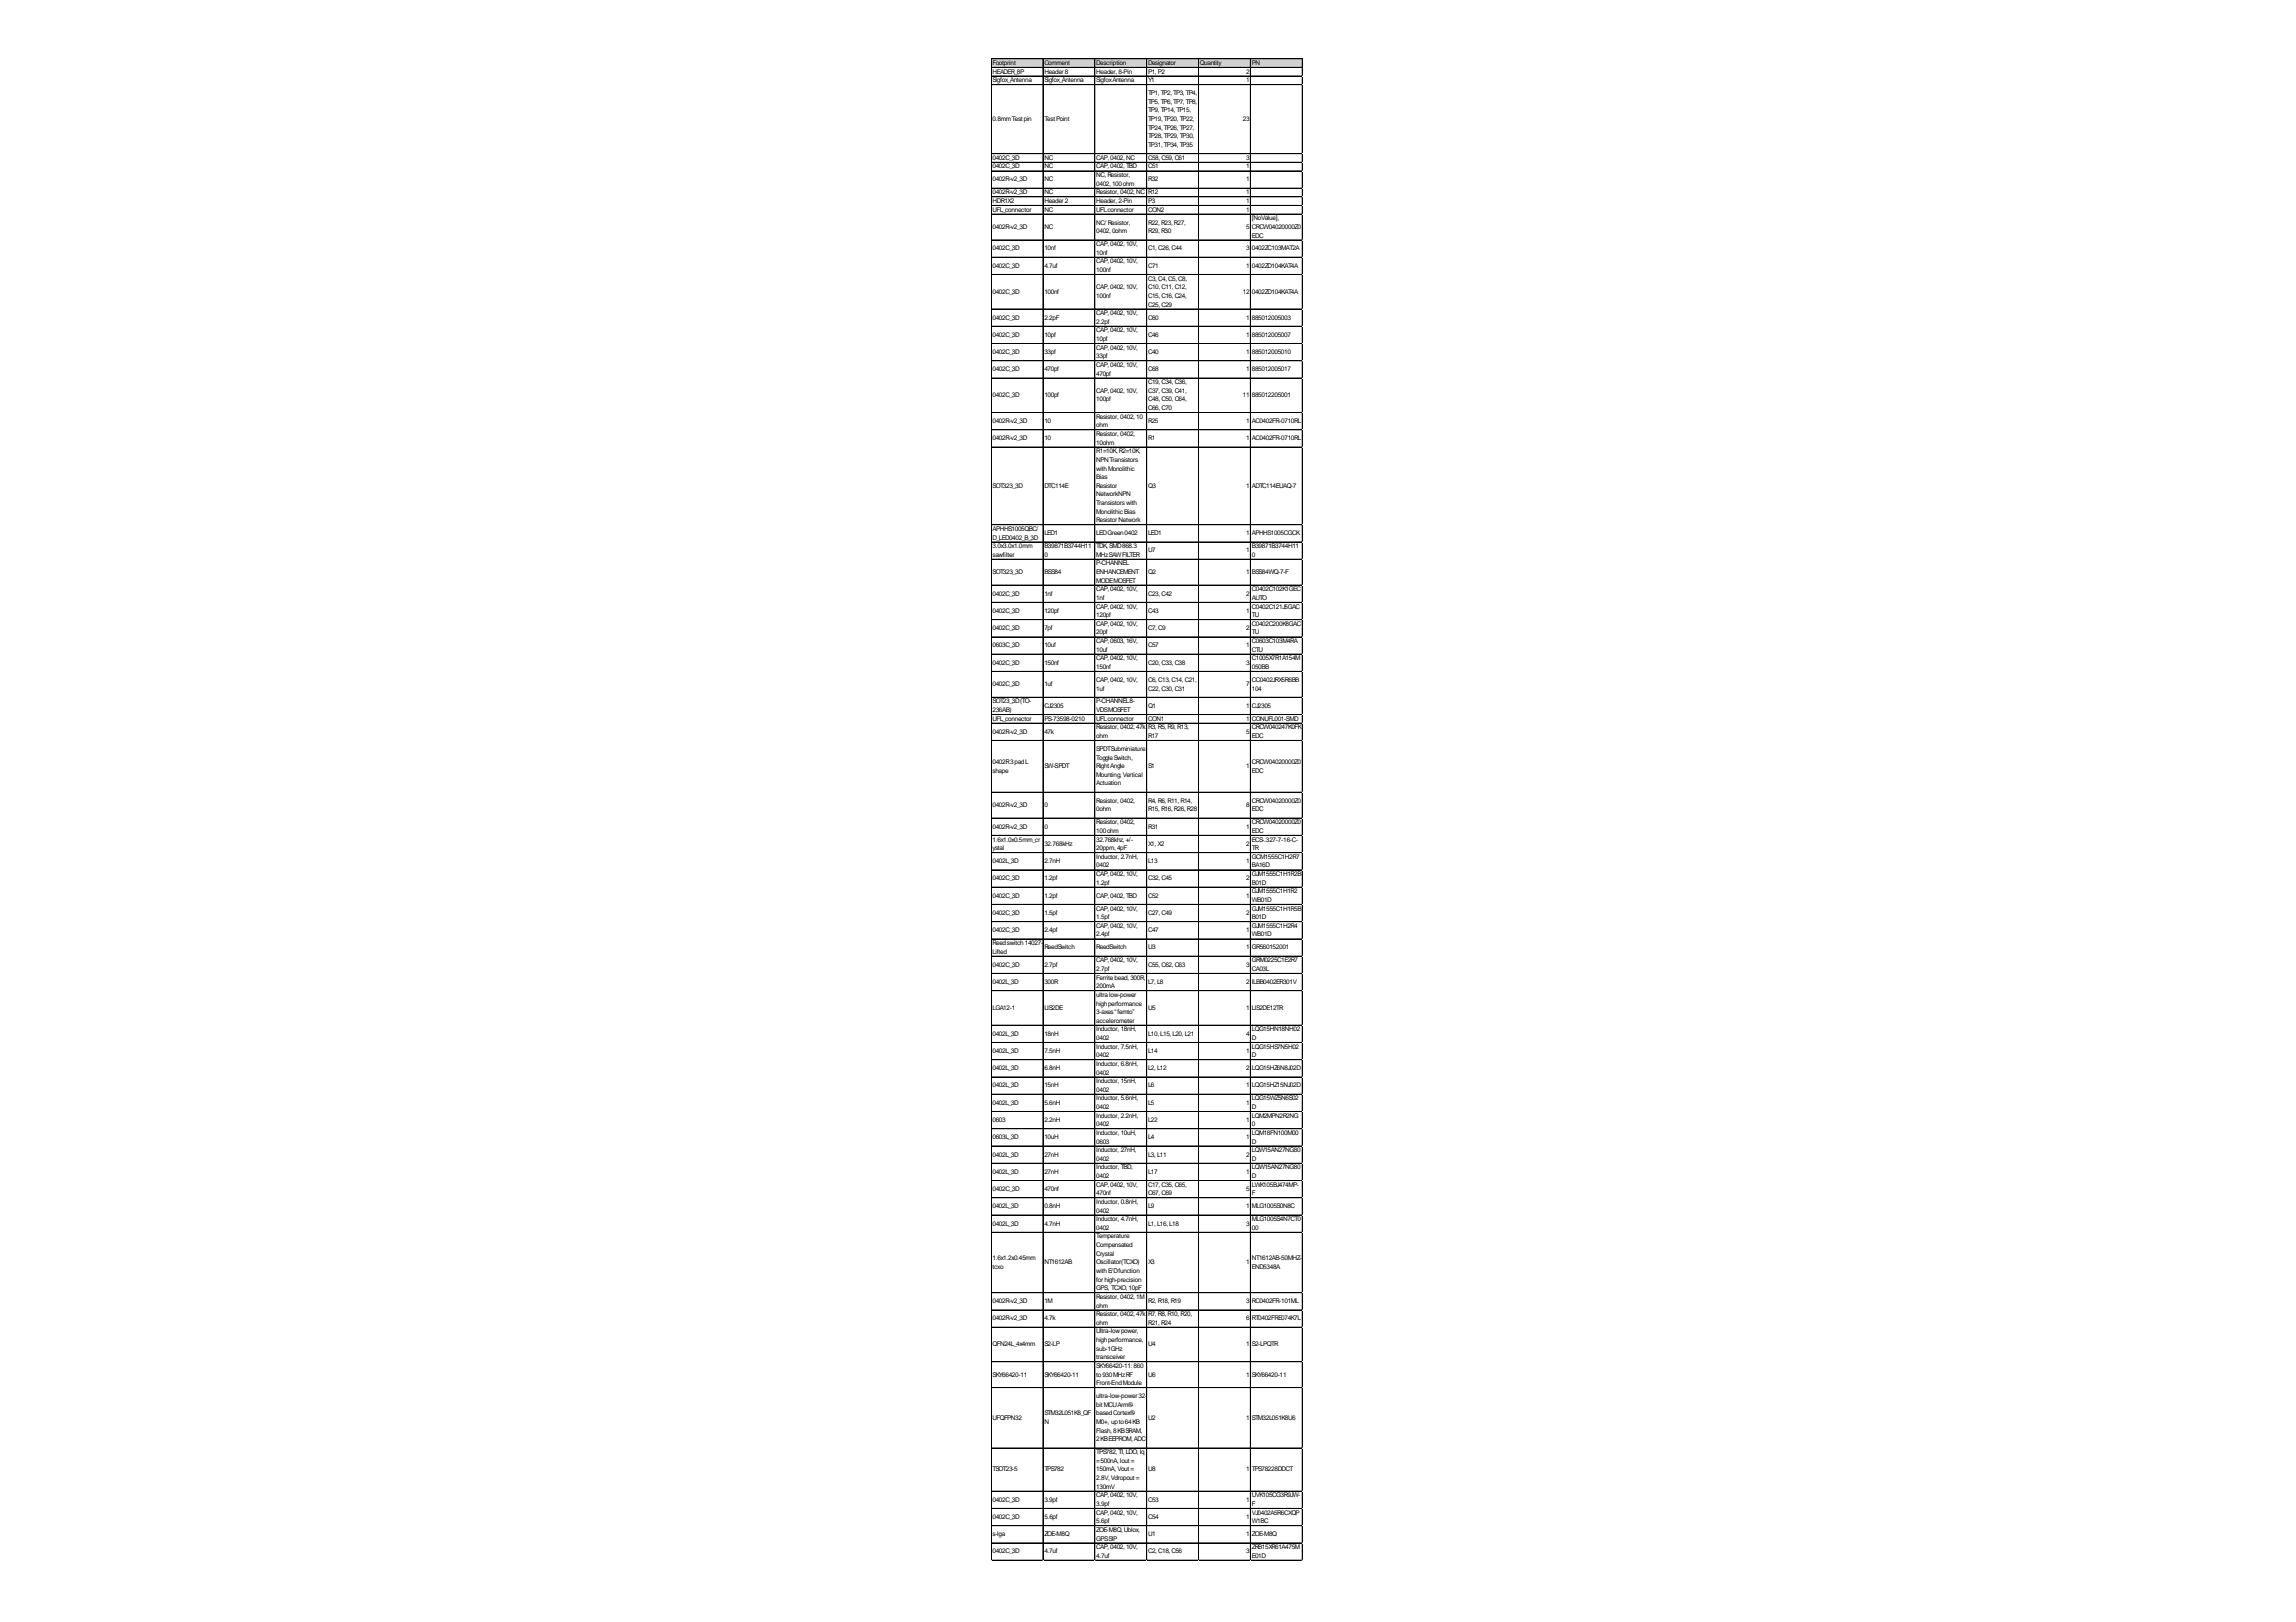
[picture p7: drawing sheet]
<svg xmlns="http://www.w3.org/2000/svg" width="297mm" height="210mm" viewBox="0 0 297 210" stroke-linecap="round" stroke-linejoin="round" font-family="sans-serif">
<defs><g id="words">
<g font-size=".8">
<text x="128.4" y="8.4">Footprint</text>
<text x="128.4" y="9.5">HEADER_8P</text>
<text x="128.4" y="10.6">Sigfox_Antenna</text>
<text x="135.1" y="8.4">Comment</text>
<text x="135.1" y="9.5">Header8</text>
<text x="135.1" y="10.6">Sigfox_Antenna</text>
<text x="141.8" y="8.4">Description</text>
<text x="141.8" y="9.5">Header, 8-Pin</text>
<text x="141.8" y="10.6">SigfoxAntenna</text>
<text x="148.5" y="8.4">Designator</text>
<text x="148.5" y="9.5">P1,P2</text>
<text x="148.5" y="10.6">Y1</text>
<text x="155.2" y="8.4">Quantity</text>
<text x="161.2" y="9.5">2</text>
<text x="161.2" y="10.6">1</text>
<text x="162" y="8.4">PN</text>
<text x="128.4" y="15.7">0.8mmTestpin</text>
<text x="135.1" y="15.7">TestPoint</text>
<text x="148.5" y="12.3">TP1,TP2,TP3,TP4,</text>
<text x="148.5" y="13.4">TP5,TP6,TP7,TP8,</text>
<text x="148.5" y="14.5">TP9,TP14,TP15,</text>
<text x="148.5" y="15.7">TP19,TP20,TP22,</text>
<text x="148.5" y="16.8">TP24,TP26,TP27,</text>
<text x="148.5" y="17.9">TP28,TP29,TP30,</text>
<text x="160.8" y="15.7">23</text>
<text x="128.4" y="20.7">0402C_3D</text>
<text x="128.4" y="21.8">0402C_3D</text>
<text x="128.4" y="23.5">0402R-v2_3D</text>
<text x="135.1" y="20.7">NC</text>
<text x="135.1" y="21.8">NC</text>
<text x="135.1" y="23.5">NC</text>
<text x="141.8" y="20.7">CAP,0402,NC</text>
<text x="141.8" y="21.8">CAP,0402,TBD</text>
<text x="141.8" y="22.9">NC,Resistor,</text>
<text x="148.5" y="19">TP31,TP34,TP35</text>
<text x="148.5" y="20.7">C58,C59,C61</text>
<text x="148.5" y="21.8">C51</text>
<text x="148.5" y="23.5">R32</text>
<text x="161.2" y="20.7">3</text>
<text x="161.2" y="21.8">1</text>
<text x="161.2" y="23.5">1</text>
<text x="128.4" y="25.2">0402R-v2_3D</text>
<text x="128.4" y="26.3">HDR1X2</text>
<text x="128.4" y="27.4">UFL_connector</text>
<text x="128.4" y="29.6">0402R-v2_3D</text>
<text x="135.1" y="25.2">NC</text>
<text x="135.1" y="26.3">Header2</text>
<text x="135.1" y="27.4">NC</text>
<text x="135.1" y="29.6">NC</text>
<text x="141.8" y="24">0402,100ohm</text>
<text x="141.8" y="25.2">Resistor, 0402,NC</text>
<text x="141.8" y="26.3">Header, 2-Pin</text>
<text x="141.8" y="27.4">UFLconnector</text>
<text x="141.8" y="29.1">NC/ Resistor,</text>
<text x="148.5" y="25.2">R12</text>
<text x="148.5" y="26.3">P3</text>
<text x="148.5" y="27.4">CON2</text>
<text x="148.5" y="29.1">R22,R23,R27,</text>
<text x="161.2" y="25.2">1</text>
<text x="161.2" y="26.3">1</text>
<text x="161.2" y="27.4">1</text>
<text x="161.2" y="29.6">5</text>
<text x="162" y="28.5">[NoValue],</text>
<text x="162" y="29.6">CRCW04020000Z0</text>
<text x="128.4" y="32.4">0402C_3D</text>
<text x="128.4" y="34.6">0402C_3D</text>
<text x="135.1" y="32.4">10nf</text>
<text x="135.1" y="34.6">4.7uf</text>
<text x="141.8" y="30.2">0402,0ohm</text>
<text x="141.8" y="31.9">CAP,0402,10V,</text>
<text x="141.8" y="33">10nf</text>
<text x="141.8" y="34.1">CAP,0402,10V,</text>
<text x="141.8" y="35.2">100nf</text>
<text x="148.5" y="30.2">R29,R30</text>
<text x="148.5" y="32.4">C1,C26,C44</text>
<text x="148.5" y="34.6">C71</text>
<text x="161.2" y="32.4">3</text>
<text x="161.2" y="34.6">1</text>
<text x="162" y="30.7">EDC</text>
<text x="162" y="32.4">0402ZC103MAT2A</text>
<text x="162" y="34.6">0402ZD104KAT4A</text>
<text x="128.4" y="38">0402C_3D</text>
<text x="128.4" y="41.3">0402C_3D</text>
<text x="135.1" y="38">100nf</text>
<text x="135.1" y="41.3">2.2pF</text>
<text x="141.8" y="37.4">CAP,0402,10V,</text>
<text x="141.8" y="38.6">100nf</text>
<text x="141.8" y="40.8">CAP,0402,10V,</text>
<text x="141.8" y="41.9">2.2pf</text>
<text x="148.5" y="36.3">C3,C4,C5,C8,</text>
<text x="148.5" y="37.4">C10,C11,C12,</text>
<text x="148.5" y="38.6">C15,C16,C24,</text>
<text x="148.5" y="39.7">C25,C29</text>
<text x="148.5" y="41.3">C60</text>
<text x="160.8" y="38">12</text>
<text x="161.2" y="41.3">1</text>
<text x="162" y="38">0402ZD104KAT4A</text>
<text x="162" y="41.3">885012005003</text>
<text x="128.4" y="43.6">0402C_3D</text>
<text x="128.4" y="45.8">0402C_3D</text>
<text x="135.1" y="43.6">10pf</text>
<text x="135.1" y="45.8">33pf</text>
<text x="141.8" y="43">CAP,0402,10V,</text>
<text x="141.8" y="44.1">10pf</text>
<text x="141.8" y="45.3">CAP,0402,10V,</text>
<text x="141.8" y="46.4">33pf</text>
<text x="141.8" y="47.5">CAP,0402,10V,</text>
<text x="148.5" y="43.6">C46</text>
<text x="148.5" y="45.8">C40</text>
<text x="161.2" y="43.6">1</text>
<text x="161.2" y="45.8">1</text>
<text x="162" y="43.6">885012005007</text>
<text x="162" y="45.8">885012005010</text>
<text x="128.4" y="48">0402C_3D</text>
<text x="128.4" y="51.4">0402C_3D</text>
<text x="135.1" y="48">470pf</text>
<text x="135.1" y="51.4">100pf</text>
<text x="141.8" y="48.6">470pf</text>
<text x="141.8" y="50.8">CAP,0402,10V,</text>
<text x="141.8" y="52">100pf</text>
<text x="148.5" y="48">C68</text>
<text x="148.5" y="49.7">C19,C34,C36,</text>
<text x="148.5" y="50.8">C37,C39,C41,</text>
<text x="148.5" y="52">C48,C50,C64,</text>
<text x="148.5" y="53.1">C66,C70</text>
<text x="160.8" y="51.4">11</text>
<text x="161.2" y="48">1</text>
<text x="162" y="48">885012005017</text>
<text x="162" y="51.4">885012205001</text>
<text x="128.4" y="54.7">0402R-v2_3D</text>
<text x="128.4" y="57">0402R-v2_3D</text>
<text x="135.1" y="54.7">10</text>
<text x="135.1" y="57">10</text>
<text x="141.8" y="54.2">Resistor, 0402,10</text>
<text x="141.8" y="55.3">ohm</text>
<text x="141.8" y="56.4">Resistor, 0402,</text>
<text x="141.8" y="57.5">10ohm</text>
<text x="141.8" y="58.7">R1=10K,R2=10K,</text>
<text x="141.8" y="59.8">NPNTransistors</text>
<text x="148.5" y="54.7">R25</text>
<text x="148.5" y="57">R1</text>
<text x="161.2" y="54.7">1</text>
<text x="161.2" y="57">1</text>
<text x="162" y="54.7">AC0402FR-0710RL</text>
<text x="162" y="57">AC0402FR-0710RL</text>
<text x="128.4" y="63.1">SOT323_3D</text>
<text x="135.1" y="63.1">DTC114E</text>
<text x="141.8" y="60.9">withMonolithic</text>
<text x="141.8" y="62">Bias</text>
<text x="141.8" y="63.1">Resistor</text>
<text x="141.8" y="64.2">NetworkNPN</text>
<text x="141.8" y="65.4">Transistorswith</text>
<text x="148.5" y="63.1">Q3</text>
<text x="161.2" y="63.1">1</text>
<text x="162" y="63.1">ADTC114EUAQ-7</text>
<text x="128.4" y="68.7">APHHS1005QBC/</text>
<text x="128.4" y="69.8">D_LED0402_B_3D</text>
<text x="128.4" y="70.9">3.0x3.0x1.0mm</text>
<text x="135.1" y="69.3">LED1</text>
<text x="135.1" y="70.9">B39871B3744H11</text>
<text x="141.8" y="66.5">Monolithic Bias</text>
<text x="141.8" y="67.6">ResistorNetwork</text>
<text x="141.8" y="69.3">LEDGreen0402</text>
<text x="141.8" y="70.9">TDK,SMD868.3</text>
<text x="148.5" y="69.3">LED1</text>
<text x="148.5" y="71.5">U7</text>
<text x="161.2" y="69.3">1</text>
<text x="161.2" y="71.5">1</text>
<text x="162" y="69.3">APHHS1005CGCK</text>
<text x="162" y="70.9">B39871B3744H11</text>
<text x="128.4" y="72.1">sawfilter</text>
<text x="128.4" y="74.3">SOT323_3D</text>
<text x="128.4" y="77.1">0402C_3D</text>
<text x="135.1" y="72.1">0</text>
<text x="135.1" y="74.3">BSS84</text>
<text x="135.1" y="77.1">1nf</text>
<text x="141.8" y="72.1">MHzSAWFILTER</text>
<text x="141.8" y="73.2">P-CHANNEL</text>
<text x="141.8" y="74.3">ENHANCEMENT</text>
<text x="141.8" y="75.4">MODEMOSFET</text>
<text x="141.8" y="76.5">CAP,0402,10V,</text>
<text x="141.8" y="77.6">1nf</text>
<text x="148.5" y="74.3">Q2</text>
<text x="148.5" y="77.1">C23,C42</text>
<text x="161.2" y="74.3">1</text>
<text x="161.2" y="77.1">2</text>
<text x="162" y="72.1">0</text>
<text x="162" y="74.3">BSS84WQ-7-F</text>
<text x="162" y="76.5">C0402C102K1GEC</text>
<text x="162" y="77.6">AUTO</text>
<text x="128.4" y="79.3">0402C_3D</text>
<text x="128.4" y="81.5">0402C_3D</text>
<text x="128.4" y="83.8">0603C_3D</text>
<text x="135.1" y="79.3">120pf</text>
<text x="135.1" y="81.5">7pf</text>
<text x="135.1" y="83.8">10uf</text>
<text x="141.8" y="78.8">CAP,0402,10V,</text>
<text x="141.8" y="79.9">120pf</text>
<text x="141.8" y="81">CAP,0402,10V,</text>
<text x="141.8" y="82.1">20pf</text>
<text x="141.8" y="83.2">CAP,0603,16V,</text>
<text x="148.5" y="79.3">C43</text>
<text x="148.5" y="81.5">C7,C9</text>
<text x="148.5" y="83.8">C57</text>
<text x="161.2" y="79.3">1</text>
<text x="161.2" y="81.5">2</text>
<text x="161.2" y="83.8">1</text>
<text x="162" y="78.8">C0402C121J5GAC</text>
<text x="162" y="79.9">TU</text>
<text x="162" y="81">C0402C200K8GAC</text>
<text x="162" y="82.1">TU</text>
<text x="162" y="83.2">C0603C103M4RA</text>
<text x="128.4" y="86">0402C_3D</text>
<text x="128.4" y="88.8">0402C_3D</text>
<text x="135.1" y="86">150nf</text>
<text x="135.1" y="88.8">1uf</text>
<text x="141.8" y="84.3">10uf</text>
<text x="141.8" y="85.5">CAP,0402,10V,</text>
<text x="141.8" y="86.6">150nf</text>
<text x="141.8" y="88.2">CAP,0402,10V,</text>
<text x="141.8" y="89.4">1uf</text>
<text x="148.5" y="86">C20,C33,C38</text>
<text x="148.5" y="88.2">C6,C13,C14,C21,</text>
<text x="148.5" y="89.4">C22,C30,C31</text>
<text x="161.2" y="86">3</text>
<text x="161.2" y="88.8">7</text>
<text x="162" y="84.3">CTU</text>
<text x="162" y="85.5">C1005X7R1A154M</text>
<text x="162" y="86.6">050BB</text>
<text x="162" y="88.2">CC0402JRX5R6BB</text>
<text x="162" y="89.4">104</text>
<text x="128.4" y="91">SOT23_3D(TO-</text>
<text x="128.4" y="92.2">236AB)</text>
<text x="128.4" y="93.3">UFL_connector</text>
<text x="128.4" y="94.9">0402R-v2_3D</text>
<text x="135.1" y="91.6">CJ2305</text>
<text x="135.1" y="93.3">PS-73598-0210</text>
<text x="135.1" y="94.9">47k</text>
<text x="141.8" y="91">P-CHANNEL8-</text>
<text x="141.8" y="92.2">VDSMOSFET</text>
<text x="141.8" y="93.3">UFLconnector</text>
<text x="141.8" y="94.4">Resistor, 0402,47k</text>
<text x="141.8" y="95.5">ohm</text>
<text x="148.5" y="91.6">Q1</text>
<text x="148.5" y="93.3">CON1</text>
<text x="148.5" y="94.4">R3,R5,R9,R13,</text>
<text x="148.5" y="95.5">R17</text>
<text x="161.2" y="91.6">1</text>
<text x="161.2" y="93.3">1</text>
<text x="161.2" y="94.9">5</text>
<text x="162" y="91.6">CJ2305</text>
<text x="162" y="93.3">CONUFL001-SMD</text>
<text x="162" y="94.4">CRCW040247K0FK</text>
<text x="162" y="95.5">EDC</text>
<text x="128.4" y="98.9">0402R3padL</text>
<text x="128.4" y="100">shape</text>
<text x="135.1" y="99.4">SW-SPDT</text>
<text x="141.8" y="97.2">SPDTSubminiature</text>
<text x="141.8" y="98.3">ToggleSwitch,</text>
<text x="141.8" y="99.4">RightAngle</text>
<text x="141.8" y="100.5">Mounting,Vertical</text>
<text x="141.8" y="101.6">Actuation</text>
<text x="148.5" y="99.4">S1</text>
<text x="161.2" y="99.4">1</text>
<text x="162" y="98.9">CRCW04020000Z0</text>
<text x="162" y="100">EDC</text>
<text x="128.4" y="104.4">0402R-v2_3D</text>
<text x="128.4" y="107.2">0402R-v2_3D</text>
<text x="135.1" y="104.4">0</text>
<text x="135.1" y="107.2">0</text>
<text x="141.8" y="103.9">Resistor, 0402,</text>
<text x="141.8" y="105">0ohm</text>
<text x="141.8" y="106.7">Resistor, 0402,</text>
<text x="141.8" y="107.8">100ohm</text>
<text x="148.5" y="103.9">R4,R6,R11,R14,</text>
<text x="148.5" y="105">R15,R16,R26,R28</text>
<text x="148.5" y="107.2">R31</text>
<text x="161.2" y="104.4">8</text>
<text x="161.2" y="107.2">1</text>
<text x="162" y="103.9">CRCW04020000Z0</text>
<text x="162" y="105">EDC</text>
<text x="162" y="106.7">CRCW04020000Z0</text>
<text x="162" y="107.8">EDC</text>
<text x="128.4" y="108.9">1.6x1.0x0.5mm_cr</text>
<text x="128.4" y="110">ystal</text>
<text x="128.4" y="111.7">0402L_3D</text>
<text x="128.4" y="113.9">0402C_3D</text>
<text x="135.1" y="109.5">32.768kHz</text>
<text x="135.1" y="111.7">2.7nH</text>
<text x="135.1" y="113.9">1.2pf</text>
<text x="141.8" y="108.9">32.768khz,+/-</text>
<text x="141.8" y="110">20ppm,4pF</text>
<text x="141.8" y="111.1">Inductor, 2.7nH,</text>
<text x="141.8" y="112.3">0402</text>
<text x="141.8" y="113.4">CAP,0402,10V,</text>
<text x="148.5" y="109.5">X1,X2</text>
<text x="148.5" y="111.7">L13</text>
<text x="148.5" y="113.9">C32,C45</text>
<text x="161.2" y="109.5">2</text>
<text x="161.2" y="111.7">1</text>
<text x="161.2" y="113.9">2</text>
<text x="162" y="108.9">ECS-.327-7-16-C-</text>
<text x="162" y="110">TR</text>
<text x="162" y="111.1">GCM1555C1H2R7</text>
<text x="162" y="112.3">BA16D</text>
<text x="162" y="113.4">GJM1555C1H1R2B</text>
<text x="128.4" y="116.2">0402C_3D</text>
<text x="128.4" y="118.4">0402C_3D</text>
<text x="135.1" y="116.2">1.2pf</text>
<text x="135.1" y="118.4">1.5pf</text>
<text x="141.8" y="114.5">1.2pf</text>
<text x="141.8" y="116.2">CAP,0402,TBD</text>
<text x="141.8" y="117.8">CAP,0402,10V,</text>
<text x="141.8" y="119">1.5pf</text>
<text x="148.5" y="116.2">C52</text>
<text x="148.5" y="118.4">C27,C49</text>
<text x="161.2" y="116.2">1</text>
<text x="161.2" y="118.4">2</text>
<text x="162" y="114.5">B01D</text>
<text x="162" y="115.6">GJM1555C1H1R2</text>
<text x="162" y="116.7">WB01D</text>
<text x="162" y="117.8">GJM1555C1H1R5B</text>
<text x="162" y="119">B01D</text>
<text x="128.4" y="120.6">0402C_3D</text>
<text x="128.4" y="122.3">Reedswitch14027-</text>
<text x="128.4" y="123.4">Lifted</text>
<text x="128.4" y="125.1">0402C_3D</text>
<text x="135.1" y="120.6">2.4pf</text>
<text x="135.1" y="122.9">ReedSwitch</text>
<text x="135.1" y="125.1">2.7pf</text>
<text x="141.8" y="120.1">CAP,0402,10V,</text>
<text x="141.8" y="121.2">2.4pf</text>
<text x="141.8" y="122.9">ReedSwitch</text>
<text x="141.8" y="124.5">CAP,0402,10V,</text>
<text x="141.8" y="125.7">2.7pf</text>
<text x="148.5" y="120.6">C47</text>
<text x="148.5" y="122.9">U3</text>
<text x="148.5" y="125.1">C55,C62,C63</text>
<text x="161.2" y="120.6">1</text>
<text x="161.2" y="122.9">1</text>
<text x="161.2" y="125.1">3</text>
<text x="162" y="120.1">GJM1555C1H2R4</text>
<text x="162" y="121.2">WB01D</text>
<text x="162" y="122.9">GR560152001</text>
<text x="162" y="124.5">GRM0225C1E2R7</text>
<text x="162" y="125.7">CA03L</text>
<text x="128.4" y="127.3">0402L_3D</text>
<text x="128.4" y="130.7">LGA12-1</text>
<text x="135.1" y="127.3">300R</text>
<text x="135.1" y="130.7">LIS2DE</text>
<text x="141.8" y="126.8">Ferritebead,300R,</text>
<text x="141.8" y="127.9">200mA</text>
<text x="141.8" y="129">ultralow-power</text>
<text x="141.8" y="130.1">highperformance</text>
<text x="141.8" y="131.2">3-axes“femto”</text>
<text x="148.5" y="127.3">L7,L8</text>
<text x="148.5" y="130.7">U5</text>
<text x="161.2" y="127.3">2</text>
<text x="161.2" y="130.7">1</text>
<text x="162" y="127.3">ILBB0402ER301V</text>
<text x="162" y="130.7">LIS2DE12TR</text>
<text x="128.4" y="134">0402L_3D</text>
<text x="128.4" y="136.3">0402L_3D</text>
<text x="135.1" y="134">18nH</text>
<text x="135.1" y="136.3">7.5nH</text>
<text x="141.8" y="132.4">accelerometer</text>
<text x="141.8" y="133.5">Inductor, 18nH,</text>
<text x="141.8" y="134.6">0402</text>
<text x="141.8" y="135.7">Inductor, 7.5nH,</text>
<text x="141.8" y="136.8">0402</text>
<text x="141.8" y="137.9">Inductor, 6.8nH,</text>
<text x="148.5" y="134">L10,L15,L20,L21</text>
<text x="148.5" y="136.3">L14</text>
<text x="161.2" y="134">4</text>
<text x="161.2" y="136.3">1</text>
<text x="162" y="133.5">LQG15HN18NH02</text>
<text x="162" y="134.6">D</text>
<text x="162" y="135.7">LQG15HS7N5H02</text>
<text x="162" y="136.8">D</text>
<text x="128.4" y="138.5">0402L_3D</text>
<text x="128.4" y="140.7">0402L_3D</text>
<text x="128.4" y="143">0402L_3D</text>
<text x="135.1" y="138.5">6.8nH</text>
<text x="135.1" y="140.7">15nH</text>
<text x="135.1" y="143">5.6nH</text>
<text x="141.8" y="139.1">0402</text>
<text x="141.8" y="140.2">Inductor, 15nH,</text>
<text x="141.8" y="141.3">0402</text>
<text x="141.8" y="142.4">Inductor, 5.6nH,</text>
<text x="141.8" y="143.5">0402</text>
<text x="148.5" y="138.5">L2,L12</text>
<text x="148.5" y="140.7">L6</text>
<text x="148.5" y="143">L5</text>
<text x="161.2" y="138.5">2</text>
<text x="161.2" y="140.7">1</text>
<text x="161.2" y="143">1</text>
<text x="162" y="138.5">LQG15HZ6N8J02D</text>
<text x="162" y="140.7">LQG15HZ15NJ02D</text>
<text x="162" y="142.4">LQG15WZ5N6S02</text>
<text x="162" y="143.5">D</text>
<text x="128.4" y="145.2">0603</text>
<text x="128.4" y="147.4">0603L_3D</text>
<text x="128.4" y="149.7">0402L_3D</text>
<text x="135.1" y="145.2">2.2nH</text>
<text x="135.1" y="147.4">10uH</text>
<text x="135.1" y="149.7">27nH</text>
<text x="141.8" y="144.6">Inductor, 2.2nH,</text>
<text x="141.8" y="145.8">0402</text>
<text x="141.8" y="146.9">Inductor, 10uH,</text>
<text x="141.8" y="148">0603</text>
<text x="141.8" y="149.1">Inductor, 27nH,</text>
<text x="148.5" y="145.2">L22</text>
<text x="148.5" y="147.4">L4</text>
<text x="148.5" y="149.7">L3,L11</text>
<text x="161.2" y="145.2">1</text>
<text x="161.2" y="147.4">1</text>
<text x="161.2" y="149.7">2</text>
<text x="162" y="144.6">LQM2MPN2R2NG</text>
<text x="162" y="145.8">0</text>
<text x="162" y="146.9">LQM18FN100M00</text>
<text x="162" y="148">D</text>
<text x="162" y="149.1">LQW15AN27NG80</text>
<text x="128.4" y="151.9">0402L_3D</text>
<text x="128.4" y="154.1">0402C_3D</text>
<text x="135.1" y="151.9">27nH</text>
<text x="135.1" y="154.1">470nf</text>
<text x="141.8" y="150.2">0402</text>
<text x="141.8" y="151.3">Inductor, TBD,</text>
<text x="141.8" y="152.5">0402</text>
<text x="141.8" y="153.6">CAP,0402,10V,</text>
<text x="141.8" y="154.7">470nf</text>
<text x="141.8" y="155.8">Inductor, 0.8nH,</text>
<text x="148.5" y="151.9">L17</text>
<text x="148.5" y="153.6">C17,C35,C65,</text>
<text x="148.5" y="154.7">C67,C69</text>
<text x="161.2" y="151.9">1</text>
<text x="161.2" y="154.1">5</text>
<text x="162" y="150.2">D</text>
<text x="162" y="151.3">LQW15AN27NG80</text>
<text x="162" y="152.5">D</text>
<text x="162" y="153.6">LWK105BJ474MP-</text>
<text x="162" y="154.7">F</text>
<text x="128.4" y="156.4">0402L_3D</text>
<text x="128.4" y="158.6">0402L_3D</text>
<text x="135.1" y="156.4">0.8nH</text>
<text x="135.1" y="158.6">4.7nH</text>
<text x="141.8" y="156.9">0402</text>
<text x="141.8" y="158">Inductor, 4.7nH,</text>
<text x="141.8" y="159.2">0402</text>
<text x="141.8" y="160.3">Temperature</text>
<text x="141.8" y="161.4">Compensated</text>
<text x="148.5" y="156.4">L9</text>
<text x="148.5" y="158.6">L1,L16,L18</text>
<text x="161.2" y="156.4">1</text>
<text x="161.2" y="158.6">3</text>
<text x="162" y="156.4">MLG1005S0N8C</text>
<text x="162" y="158">MLG1005S4N7CT0</text>
<text x="162" y="159.2">00</text>
<text x="128.4" y="163.1">1.6x1.2x0.45mm</text>
<text x="128.4" y="164.2">tcxo</text>
<text x="135.1" y="163.6">NT1612AB</text>
<text x="141.8" y="162.5">Crystal</text>
<text x="141.8" y="163.6">Oscillator(TCXO)</text>
<text x="141.8" y="164.7">withE/Dfunction</text>
<text x="141.8" y="165.9">forhigh-precision</text>
<text x="141.8" y="167">GPS, TCXO,10pF</text>
<text x="148.5" y="163.6">X3</text>
<text x="161.2" y="163.6">1</text>
<text x="162" y="163.1">NT1612AB-50MHZ-</text>
<text x="162" y="164.2">END5348A</text>
<text x="128.4" y="168.6">0402R-v2_3D</text>
<text x="128.4" y="170.9">0402R-v2_3D</text>
<text x="135.1" y="168.6">1M</text>
<text x="135.1" y="170.9">4.7k</text>
<text x="141.8" y="168.1">Resistor, 0402,1M</text>
<text x="141.8" y="169.2">ohm</text>
<text x="141.8" y="170.3">Resistor, 0402,47k</text>
<text x="141.8" y="171.4">ohm</text>
<text x="141.8" y="172.6">Ultra-lowpower,</text>
<text x="141.8" y="173.7">highperformance,</text>
<text x="148.5" y="168.6">R2,R18,R19</text>
<text x="148.5" y="170.3">R7,R8,R10,R20,</text>
<text x="148.5" y="171.4">R21,R24</text>
<text x="161.2" y="168.6">3</text>
<text x="161.2" y="170.9">6</text>
<text x="162" y="168.6">RC0402FR-101ML</text>
<text x="162" y="170.9">RT0402FRE074K7L</text>
<text x="128.4" y="174.2">QFN24L_4x4mm</text>
<text x="128.4" y="178.1">SKY66420-11</text>
<text x="135.1" y="174.2">S2-LP</text>
<text x="135.1" y="178.1">SKY66420-11</text>
<text x="141.8" y="174.8">sub-1GHz</text>
<text x="141.8" y="175.9">transceiver</text>
<text x="141.8" y="177">SKY66420-11:860</text>
<text x="141.8" y="178.1">to930MHzRF</text>
<text x="141.8" y="179.3">Front-EndModule</text>
<text x="148.5" y="174.2">U4</text>
<text x="148.5" y="178.1">U6</text>
<text x="161.2" y="174.2">1</text>
<text x="161.2" y="178.1">1</text>
<text x="162" y="174.2">S2-LPQTR</text>
<text x="162" y="178.1">SKY66420-11</text>
<text x="128.4" y="183.7">UFQFPN32</text>
<text x="135.1" y="183.2">STM32L051K8_QF</text>
<text x="135.1" y="184.3">N</text>
<text x="141.8" y="180.9">ultra-low-power32-</text>
<text x="141.8" y="182">bit MCUArm®-</text>
<text x="141.8" y="183.2">basedCortex®-</text>
<text x="141.8" y="184.3">M0+, upto64KB</text>
<text x="141.8" y="185.4">Flash,8KBSRAM,</text>
<text x="148.5" y="183.7">U2</text>
<text x="161.2" y="183.7">1</text>
<text x="162" y="183.7">STM32L051K8U6</text>
<text x="128.4" y="190.4">TSOT23-5</text>
<text x="135.1" y="190.4">TPS782</text>
<text x="141.8" y="186.5">2KBEEPROM,ADC</text>
<text x="141.8" y="188.2">TPS782,TI,LDO,Iq</text>
<text x="141.8" y="189.3">=500nA,Iout=</text>
<text x="141.8" y="190.4">150mA,Vout=</text>
<text x="141.8" y="191.5">2.8V,Vdropout=</text>
<text x="148.5" y="190.4">U8</text>
<text x="161.2" y="190.4">1</text>
<text x="162" y="190.4">TPS78228DDCT</text>
<text x="128.4" y="194.3">0402C_3D</text>
<text x="128.4" y="196.6">0402C_3D</text>
<text x="135.1" y="194.3">3.9pf</text>
<text x="135.1" y="196.6">5.6pf</text>
<text x="141.8" y="192.7">130mV</text>
<text x="141.8" y="193.8">CAP,0402,10V,</text>
<text x="141.8" y="194.9">3.9pf</text>
<text x="141.8" y="196">CAP,0402,10V,</text>
<text x="141.8" y="197.1">5.6pf</text>
<text x="148.5" y="194.3">C53</text>
<text x="148.5" y="196.6">C54</text>
<text x="161.2" y="194.3">1</text>
<text x="161.2" y="196.6">1</text>
<text x="162" y="193.8">UVK105CG3R9JW-</text>
<text x="162" y="194.9">F</text>
<text x="162" y="196">VJ0402A5R6CXQP</text>
<text x="162" y="197.1">W1BC</text>
<text x="128.4" y="198.8">s-lga</text>
<text x="128.4" y="201">0402C_3D</text>
<text x="135.1" y="198.8">ZOE-M8Q</text>
<text x="135.1" y="201">4.7uf</text>
<text x="141.8" y="198.2">ZOE-M8Q,Ublox,</text>
<text x="141.8" y="199.4">GPSSIP</text>
<text x="141.8" y="200.5">CAP,0402,10V,</text>
<text x="141.8" y="201.6">4.7uf</text>
<text x="148.5" y="198.8">U1</text>
<text x="148.5" y="201">C2,C18,C56</text>
<text x="161.2" y="198.8">1</text>
<text x="161.2" y="201">3</text>
<text x="162" y="198.8">ZOE-M8Q</text>
<text x="162" y="200.5">ZRB15XR61A475M</text>
<text x="162" y="201.6">E01D</text>
</g>
</g></defs>
<path d="M128.2 7.6h40.4v1.2h-40.4z" fill="#d3d3d3"/>
<g fill="none" stroke="#000" stroke-width=".13">
<path d="M128.2 7.6v194.3M128.3 7.6h40.2M128.3 7.6h40.2v194.3M128.3 8.7h40.2M128.3 9.8h40.2M128.3 9.9h40.2M128.3 11h40.2M128.3 19.9h40.2M134.9 7.6l.1 194.3M141.6 7.6v194.3M141.7 7.6v194.3M148.3 7.6l.1 194.3"/>
<path d="M155.1 7.6v194.3M161.8 7.6v194.3M168.5 7.6v194.3M128.3 21h40.2M128.3 22.1h40.2M128.3 24.4h40.2M128.3 25.5h40.2M128.3 26.6h40.2M128.3 27.7h40.2M128.3 31.1h40.2M128.3 33.3h40.2M128.3 35.5h40.2"/>
<path d="M128.3 40h40.2M128.3 42.2h40.2M128.3 44.5h40.2M128.3 46.7h40.2M128.3 48.9h40.2M128.3 53.4h40.2M128.3 55.6h40.2M128.3 57.9h40.2M128.3 67.9h40.2M128.3 70.1h40.2M128.3 70.2h40.2M128.3 72.4h40.2"/>
<path d="M128.3 75.7h40.2M128.3 78h40.2M128.3 80.2h40.2M128.3 82.4h40.2M128.3 84.7h40.2M128.3 86.9h40.2M128.3 90.2h40.2M128.3 90.3h40.2M128.3 92.5h40.2M128.3 93.6h40.2M128.3 95.8h40.2M128.3 102.5h40.2"/>
<path d="M128.3 105.9h40.2M128.3 108.1h40.2M128.3 110.3h40.2M128.3 110.4h40.2M128.3 112.6h40.2M128.3 114.8h40.2M128.3 117h40.2M128.3 119.3h40.2M128.3 121.5h40.2M128.3 123.7h40.2M128.3 126h40.2M128.3 128.2h40.2"/>
<path d="M128.3 132.7h40.2M128.3 134.9h40.2M128.3 137.1h40.2M128.3 137.2h40.2M128.3 139.4h40.2M128.3 141.6h40.2M128.3 143.8h40.2M128.3 143.9h40.2M128.3 146.1h40.2M128.3 148.3h40.2M128.3 150.5h40.2M128.3 150.6h40.2"/>
<path d="M128.3 152.8h40.2M128.3 155h40.2M128.3 157.2h40.2M128.3 157.3h40.2M128.3 159.5h40.2M128.3 167.3h40.2M128.3 169.5h40.2M128.3 171.8h40.2M128.3 176.2h40.2M128.3 179.6h40.2M128.3 187.4h40.2M128.3 193h40.2"/>
<path d="M128.3 195.2h40.2M128.3 197.4h40.2M128.3 197.5h40.2M128.3 199.7h40.2M128.3 201.9h40.2"/>
</g>
<path d="M128.2 201.9v.1" fill="none" stroke="#e0e0e0" stroke-width=".13"/>
<path d="M128.2 201.9l.1 .1z" fill="#e0e0e0"/>
<path d="M134.9 201.9v.1" fill="none" stroke="#e0e0e0" stroke-width=".13"/>
<path d="M134.9 201.9l.1 .1z" fill="#e0e0e0"/>
<path d="M141.6 201.9v.1" fill="none" stroke="#e0e0e0" stroke-width=".13"/>
<path d="M141.6 201.9l.1 .1z" fill="#e0e0e0"/>
<path d="M148.3 201.9v.1" fill="none" stroke="#e0e0e0" stroke-width=".13"/>
<path d="M148.3 201.9l.1 .1z" fill="#e0e0e0"/>
<path d="M155.1 201.9v.1" fill="none" stroke="#e0e0e0" stroke-width=".13"/>
<path d="M155.1 201.9v.1z" fill="#e0e0e0"/>
<path d="M161.8 201.9v.1" fill="none" stroke="#e0e0e0" stroke-width=".13"/>
<path d="M161.8 201.9v.1z" fill="#e0e0e0"/>
<path d="M168.5 201.9v.1" fill="none" stroke="#e0e0e0" stroke-width=".13"/>
<path d="M168.5 201.9v.1z" fill="#e0e0e0"/>
<path d="M168.5 9.8h.1" fill="none" stroke="#e0e0e0" stroke-width=".13"/>
<path d="M168.5 9.8l.1 .1z" fill="#e0e0e0"/>
<path d="M168.5 11h.1" fill="none" stroke="#e0e0e0" stroke-width=".13"/>
<path d="M168.5 11h.1z" fill="#e0e0e0"/>
<path d="M168.5 19.9h.1" fill="none" stroke="#e0e0e0" stroke-width=".13"/>
<path d="M168.5 19.9h.1z" fill="#e0e0e0"/>
<path d="M168.5 21h.1" fill="none" stroke="#e0e0e0" stroke-width=".13"/>
<path d="M168.5 21h.1z" fill="#e0e0e0"/>
<path d="M168.5 22.1h.1" fill="none" stroke="#e0e0e0" stroke-width=".13"/>
<path d="M168.5 22.1l.1 .1z" fill="#e0e0e0"/>
<path d="M168.5 24.4h.1" fill="none" stroke="#e0e0e0" stroke-width=".13"/>
<path d="M168.5 24.4h.1z" fill="#e0e0e0"/>
<path d="M168.5 25.5h.1" fill="none" stroke="#e0e0e0" stroke-width=".13"/>
<path d="M168.5 25.5h.1z" fill="#e0e0e0"/>
<path d="M168.5 26.6h.1" fill="none" stroke="#e0e0e0" stroke-width=".13"/>
<path d="M168.5 26.6h.1z" fill="#e0e0e0"/>
<path d="M168.5 27.7h.1" fill="none" stroke="#e0e0e0" stroke-width=".13"/>
<path d="M168.5 27.7h.1z" fill="#e0e0e0"/>
<path d="M168.5 31.1h.1" fill="none" stroke="#e0e0e0" stroke-width=".13"/>
<path d="M168.5 31.1h.1z" fill="#e0e0e0"/>
<path d="M168.5 33.3h.1" fill="none" stroke="#e0e0e0" stroke-width=".13"/>
<path d="M168.5 33.3h.1z" fill="#e0e0e0"/>
<path d="M168.5 35.5h.1" fill="none" stroke="#e0e0e0" stroke-width=".13"/>
<path d="M168.5 35.5l.1 .1z" fill="#e0e0e0"/>
<path d="M168.5 40h.1" fill="none" stroke="#e0e0e0" stroke-width=".13"/>
<path d="M168.5 40h.1z" fill="#e0e0e0"/>
<path d="M168.5 42.2h.1" fill="none" stroke="#e0e0e0" stroke-width=".13"/>
<path d="M168.5 42.2l.1 .1z" fill="#e0e0e0"/>
<path d="M168.5 44.5h.1" fill="none" stroke="#e0e0e0" stroke-width=".13"/>
<path d="M168.5 44.5h.1z" fill="#e0e0e0"/>
<path d="M168.5 46.7h.1" fill="none" stroke="#e0e0e0" stroke-width=".13"/>
<path d="M168.5 46.7h.1z" fill="#e0e0e0"/>
<path d="M168.5 48.9h.1" fill="none" stroke="#e0e0e0" stroke-width=".13"/>
<path d="M168.5 48.9l.1 .1z" fill="#e0e0e0"/>
<path d="M168.5 53.4h.1" fill="none" stroke="#e0e0e0" stroke-width=".13"/>
<path d="M168.5 53.4h.1z" fill="#e0e0e0"/>
<path d="M168.5 55.6h.1" fill="none" stroke="#e0e0e0" stroke-width=".13"/>
<path d="M168.5 55.6l.1 .1z" fill="#e0e0e0"/>
<path d="M168.5 57.9h.1" fill="none" stroke="#e0e0e0" stroke-width=".13"/>
<path d="M168.5 57.9h.1z" fill="#e0e0e0"/>
<path d="M168.5 67.9h.1" fill="none" stroke="#e0e0e0" stroke-width=".13"/>
<path d="M168.5 67.9h.1z" fill="#e0e0e0"/>
<path d="M168.5 70.1h.1" fill="none" stroke="#e0e0e0" stroke-width=".13"/>
<path d="M168.5 70.1l.1 .1z" fill="#e0e0e0"/>
<path d="M168.5 72.4h.1" fill="none" stroke="#e0e0e0" stroke-width=".13"/>
<path d="M168.5 72.4h.1z" fill="#e0e0e0"/>
<path d="M168.5 75.7h.1" fill="none" stroke="#e0e0e0" stroke-width=".13"/>
<path d="M168.5 75.7l.1 .1z" fill="#e0e0e0"/>
<path d="M168.5 78h.1" fill="none" stroke="#e0e0e0" stroke-width=".13"/>
<path d="M168.5 78h.1z" fill="#e0e0e0"/>
<path d="M168.5 80.2h.1" fill="none" stroke="#e0e0e0" stroke-width=".13"/>
<path d="M168.5 80.2h.1z" fill="#e0e0e0"/>
<path d="M168.5 82.4h.1" fill="none" stroke="#e0e0e0" stroke-width=".13"/>
<path d="M168.5 82.4l.1 .1z" fill="#e0e0e0"/>
<path d="M168.5 84.7h.1" fill="none" stroke="#e0e0e0" stroke-width=".13"/>
<path d="M168.5 84.7h.1z" fill="#e0e0e0"/>
<path d="M168.5 86.9h.1" fill="none" stroke="#e0e0e0" stroke-width=".13"/>
<path d="M168.5 86.9h.1z" fill="#e0e0e0"/>
<path d="M168.5 90.2h.1" fill="none" stroke="#e0e0e0" stroke-width=".13"/>
<path d="M168.5 90.2l.1 .1z" fill="#e0e0e0"/>
<path d="M168.5 92.5h.1" fill="none" stroke="#e0e0e0" stroke-width=".13"/>
<path d="M168.5 92.5h.1z" fill="#e0e0e0"/>
<path d="M168.5 93.6h.1" fill="none" stroke="#e0e0e0" stroke-width=".13"/>
<path d="M168.5 93.6h.1z" fill="#e0e0e0"/>
<path d="M168.5 95.8h.1" fill="none" stroke="#e0e0e0" stroke-width=".13"/>
<path d="M168.5 95.8l.1 .1z" fill="#e0e0e0"/>
<path d="M168.5 102.5h.1" fill="none" stroke="#e0e0e0" stroke-width=".13"/>
<path d="M168.5 102.5l.1 .1z" fill="#e0e0e0"/>
<path d="M168.5 105.9h.1" fill="none" stroke="#e0e0e0" stroke-width=".13"/>
<path d="M168.5 105.9h.1z" fill="#e0e0e0"/>
<path d="M168.5 108.1h.1" fill="none" stroke="#e0e0e0" stroke-width=".13"/>
<path d="M168.5 108.1h.1z" fill="#e0e0e0"/>
<path d="M168.5 110.3h.1" fill="none" stroke="#e0e0e0" stroke-width=".13"/>
<path d="M168.5 110.3l.1 .1z" fill="#e0e0e0"/>
<path d="M168.5 112.6h.1" fill="none" stroke="#e0e0e0" stroke-width=".13"/>
<path d="M168.5 112.6h.1z" fill="#e0e0e0"/>
<path d="M168.5 114.8h.1" fill="none" stroke="#e0e0e0" stroke-width=".13"/>
<path d="M168.5 114.8h.1z" fill="#e0e0e0"/>
<path d="M168.5 117h.1" fill="none" stroke="#e0e0e0" stroke-width=".13"/>
<path d="M168.5 117l.1 .1z" fill="#e0e0e0"/>
<path d="M168.5 119.3h.1" fill="none" stroke="#e0e0e0" stroke-width=".13"/>
<path d="M168.5 119.3h.1z" fill="#e0e0e0"/>
<path d="M168.5 121.5h.1" fill="none" stroke="#e0e0e0" stroke-width=".13"/>
<path d="M168.5 121.5h.1z" fill="#e0e0e0"/>
<path d="M168.5 123.7h.1" fill="none" stroke="#e0e0e0" stroke-width=".13"/>
<path d="M168.5 123.7l.1 .1z" fill="#e0e0e0"/>
<path d="M168.5 126h.1" fill="none" stroke="#e0e0e0" stroke-width=".13"/>
<path d="M168.5 126h.1z" fill="#e0e0e0"/>
<path d="M168.5 128.2h.1" fill="none" stroke="#e0e0e0" stroke-width=".13"/>
<path d="M168.5 128.2h.1z" fill="#e0e0e0"/>
<path d="M168.5 132.7h.1" fill="none" stroke="#e0e0e0" stroke-width=".13"/>
<path d="M168.5 132.7h.1z" fill="#e0e0e0"/>
<path d="M168.5 134.9h.1" fill="none" stroke="#e0e0e0" stroke-width=".13"/>
<path d="M168.5 134.9h.1z" fill="#e0e0e0"/>
<path d="M168.5 137.1h.1" fill="none" stroke="#e0e0e0" stroke-width=".13"/>
<path d="M168.5 137.1l.1 .1z" fill="#e0e0e0"/>
<path d="M168.5 139.4h.1" fill="none" stroke="#e0e0e0" stroke-width=".13"/>
<path d="M168.5 139.4h.1z" fill="#e0e0e0"/>
<path d="M168.5 141.6h.1" fill="none" stroke="#e0e0e0" stroke-width=".13"/>
<path d="M168.5 141.6h.1z" fill="#e0e0e0"/>
<path d="M168.5 143.8h.1" fill="none" stroke="#e0e0e0" stroke-width=".13"/>
<path d="M168.5 143.8l.1 .1z" fill="#e0e0e0"/>
<path d="M168.5 146.1h.1" fill="none" stroke="#e0e0e0" stroke-width=".13"/>
<path d="M168.5 146.1h.1z" fill="#e0e0e0"/>
<path d="M168.5 148.3h.1" fill="none" stroke="#e0e0e0" stroke-width=".13"/>
<path d="M168.5 148.3h.1z" fill="#e0e0e0"/>
<path d="M168.5 150.5h.1" fill="none" stroke="#e0e0e0" stroke-width=".13"/>
<path d="M168.5 150.5l.1 .1z" fill="#e0e0e0"/>
<path d="M168.5 152.8h.1" fill="none" stroke="#e0e0e0" stroke-width=".13"/>
<path d="M168.5 152.8h.1z" fill="#e0e0e0"/>
<path d="M168.5 155h.1" fill="none" stroke="#e0e0e0" stroke-width=".13"/>
<path d="M168.5 155h.1z" fill="#e0e0e0"/>
<path d="M168.5 157.2h.1" fill="none" stroke="#e0e0e0" stroke-width=".13"/>
<path d="M168.5 157.2l.1 .1z" fill="#e0e0e0"/>
<path d="M168.5 159.5h.1" fill="none" stroke="#e0e0e0" stroke-width=".13"/>
<path d="M168.5 159.5h.1z" fill="#e0e0e0"/>
<path d="M168.5 167.3h.1" fill="none" stroke="#e0e0e0" stroke-width=".13"/>
<path d="M168.5 167.3h.1z" fill="#e0e0e0"/>
<path d="M168.5 169.5h.1" fill="none" stroke="#e0e0e0" stroke-width=".13"/>
<path d="M168.5 169.5l.1 .1z" fill="#e0e0e0"/>
<path d="M168.5 171.8h.1" fill="none" stroke="#e0e0e0" stroke-width=".13"/>
<path d="M168.5 171.8h.1z" fill="#e0e0e0"/>
<path d="M168.5 176.2h.1" fill="none" stroke="#e0e0e0" stroke-width=".13"/>
<path d="M168.5 176.2l.1 .1z" fill="#e0e0e0"/>
<path d="M168.5 179.6h.1" fill="none" stroke="#e0e0e0" stroke-width=".13"/>
<path d="M168.5 179.6h.1z" fill="#e0e0e0"/>
<path d="M168.5 187.4h.1" fill="none" stroke="#e0e0e0" stroke-width=".13"/>
<path d="M168.5 187.4h.1z" fill="#e0e0e0"/>
<path d="M168.5 193h.1" fill="none" stroke="#e0e0e0" stroke-width=".13"/>
<path d="M168.5 193h.1z" fill="#e0e0e0"/>
<path d="M168.5 195.2h.1" fill="none" stroke="#e0e0e0" stroke-width=".13"/>
<path d="M168.5 195.2h.1z" fill="#e0e0e0"/>
<path d="M168.5 197.4h.1" fill="none" stroke="#e0e0e0" stroke-width=".13"/>
<path d="M168.5 197.4l.1 .1z" fill="#e0e0e0"/>
<path d="M168.5 199.7h.1" fill="none" stroke="#e0e0e0" stroke-width=".13"/>
<path d="M168.5 199.7h.1z" fill="#e0e0e0"/>
<path d="M168.5 201.9h.1" fill="none" stroke="#e0e0e0" stroke-width=".13"/>
<path d="M168.5 201.9h.1z" fill="#e0e0e0"/>
<use href="#words"/>
</svg>
